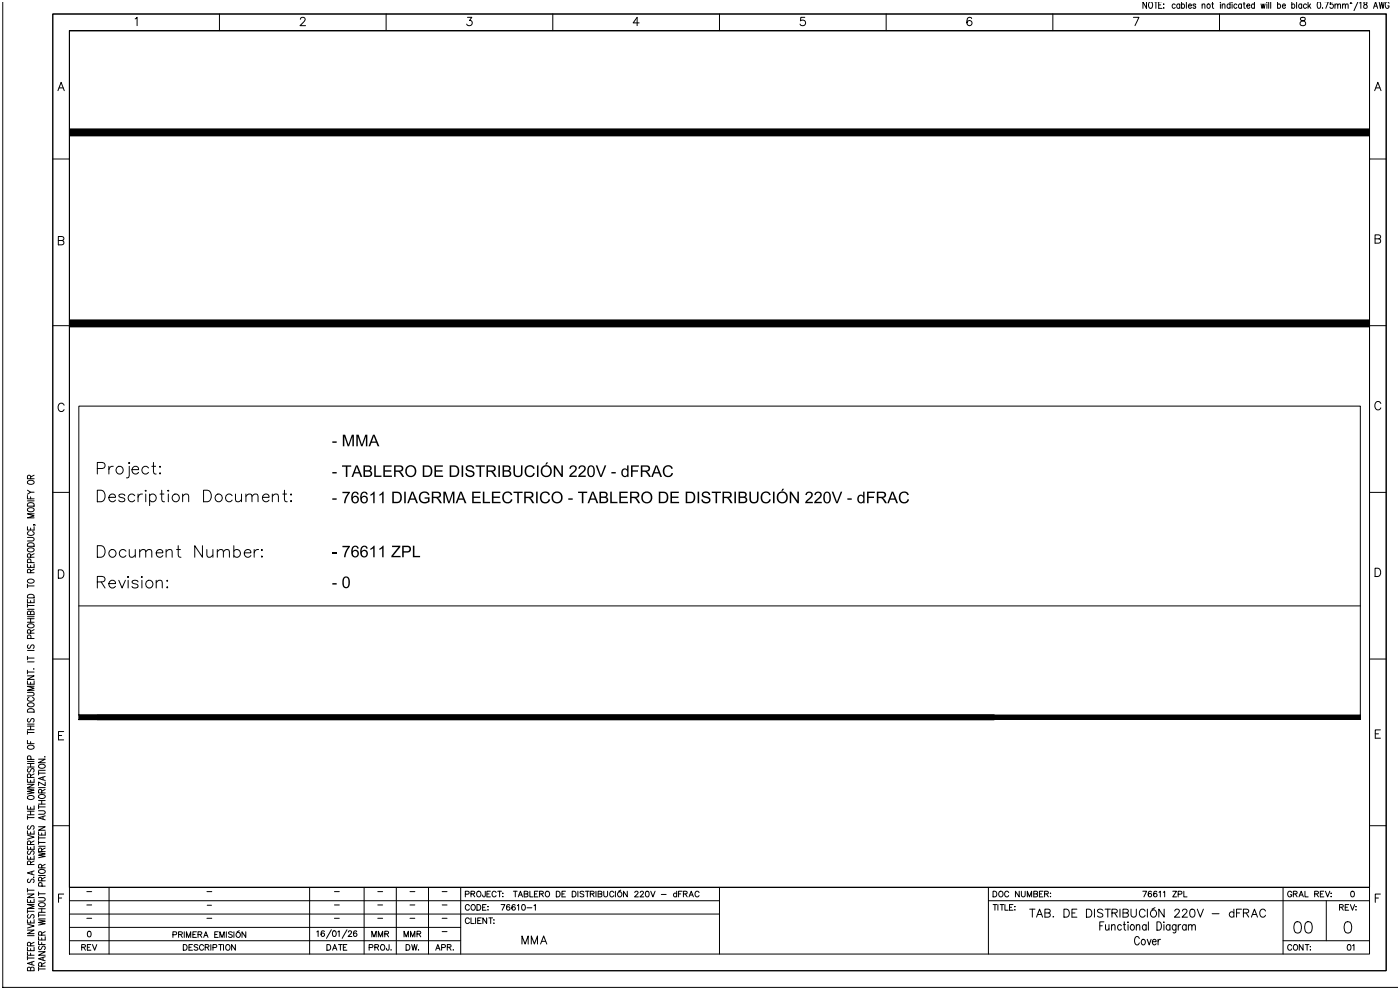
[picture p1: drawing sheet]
<svg xmlns="http://www.w3.org/2000/svg" width="420mm" height="297mm" viewBox="0 0 420 297" stroke-linecap="round" stroke-linejoin="round" font-family="sans-serif">
<!-- layer: Linea 01 -->
<path d="M23.6 181.7h384.4" fill="none" stroke="#050505" stroke-width=".3"/>
<!-- layer: 0 -->
<g fill="none" stroke="#000" stroke-width=".3">
<path d="M15.8 4.2h400v287h-400zM20.8 9.2h390v277h-390zM40.5 5.7l.6-.5v2.5M65.8 4.2v5M90.1 5.8l.5-.6 .8 .2a.78 .78 0 0 1-.2 1.1l-1.2 1.2h1.6M115.8 4.2v5M140.2 5.2h1.3l-.7 1a.83 .83 0 0 1 .6 1.3 .83 .83 0 0 1-1.4-.3M165.8 4.2v5M191.7 6.9h-1.8l1.2-1.7v2.5M215.8 4.2v5M241.4 5.2h-1.2l-.1 1.1a.88 .88 0 0 1 1.3-.1 .88 .88 0 0 1-.2 1.4 .88 .88 0 0 1-1.2-.4M265.8 4.2v5"/>
<path d="M291.4 5.6a.74 .74 0 0 0-1-.3 1.43 1.43 0 0 0 .4 2.4 .78 .78 0 0 0 .8-.8 .78 .78 0 0 0-.8-.8 .78 .78 0 0 0-.8 .8M315.8 4.2v5M339.9 5.2h1.7l-1.2 2.5M365.8 4.2v5M390.2 5.3a.51 .51 0 0 0 .2 .9 .9 .9 0 0 1 1 .3 .9 .9 0 0 1 0 1.1l-.9 .1a.72 .72 0 0 1-.6-.8 .72 .72 0 0 1 .7-.6l.5-.1a.51 .51 0 0 0 .3-.9zM17.4 27.2l.9-2.5 1 2.5M17.7 26.4h1.2M20.9 38.7h389.9v2.1h-389.9zM412.3 27.2l1-2.5 .9 2.5M412.7 26.4h1.2M15.8 47.7h5M410.8 47.7h5"/>
<path d="M17.5 72.1h1.1a.66 .66 0 0 1 .6 .7 .66 .66 0 0 1-.6 .6h-1.1v-2.5h1.1l.4 .3v.7l-.4 .2M412.4 71.6h1.1a.66 .66 0 0 1 .6 .7 .66 .66 0 0 1-.6 .6h-1.1v-2.5h1.1l.5 .3v.7l-.5 .2M15.8 97.7h5M20.9 96h389.9v2h-389.9zM410.8 97.7h5M19.2 121.5a.92 .92 0 0 0-1-.6 .92 .92 0 0 0-.8 1v.6a.92 .92 0 0 0 .8 .9 .92 .92 0 0 0 1-.6M23.6 121.8h384.4v92.7h-384.4zM32.7 139.9v2.3M34 139.9a1.12 1.12 0 0 0-1.3 1M38.6 138.9l.2-.2 .1 .2-.1 .1zM38.8 139.9v2.8l-.2 .5-.7 .1M45.5 139.9h1.2"/>
<path d="M46 138.7v2.8l.2 .5 .7 .2M414.2 121a.92 .92 0 0 0-1.1-.6 .92 .92 0 0 0-.7 1v.6a.92 .92 0 0 0 .7 .9 .92 .92 0 0 0 1.1-.6M15.8 147.7h5M29.2 140.5h1.5a.91 .91 0 0 0 .8-.9 .91 .91 0 0 0-.8-.9h-1.5v3.5M29.2 147h1.1a1.85 1.85 0 0 1 1.2 1.8 1.85 1.85 0 0 1-1.2 1.7h-1.1zM32.7 149.2h1.9a1.07 1.07 0 0 0-1.5-.9 1.07 1.07 0 0 0-.3 1.7 1.05 1.05 0 0 0 1.8 0M37.4 148.7a1.05 1.05 0 0 0-1.8 0 1.9 1.9 0 0 0 1.7 .8l.1 .5a1.05 1.05 0 0 1-1.8 0M39.6 140.9h2a1.07 1.07 0 0 0-1.5-.9 1.07 1.07 0 0 0-.3 1.7 1.05 1.05 0 0 0 1.8 0M40.4 148.7a1.11 1.11 0 0 0-1.6-.2 1.11 1.11 0 0 0 0 1.7 1.11 1.11 0 0 0 1.6-.2M41.4 148.2v2.3M42.7 148.2a1.12 1.12 0 0 0-1.3 1M43.6 147.2l.1-.2 .2 .2-.2 .2z"/>
<path d="M43.7 148.2v2.3M44.5 140.4a1.11 1.11 0 0 0-1.6-.2 1.11 1.11 0 0 0 0 1.6 1.11 1.11 0 0 0 1.6-.1M44.9 148.7a1.11 1.11 0 0 1 1.6-.2 1.11 1.11 0 0 1 0 1.7 1.11 1.11 0 0 1-1.6-.2M44.9 148.2v3.4M47.8 140l.2-.1 .2 .1-.2 .2zM48 141.8l.2 .2-.2 .2-.2-.2zM48 148.2h1.2M48.5 147v2.8l.2 .5 .6 .2M50.3 147.2l.2-.2 .1 .2-.1 .2zM50.5 148.2v2.3M54.8 148.8l.8-.6 .8 .1 .2 2.2M54.8 148.2v2.3"/>
<path d="M61.1 147h1.1a1.85 1.85 0 0 1 1.2 1.8 1.85 1.85 0 0 1-1.2 1.7h-1.1zM69.6 148.7a1.11 1.11 0 0 0-1.6-.2 1.11 1.11 0 0 0 0 1.7 1.11 1.11 0 0 0 1.6-.2M70.6 148.2l.2 2.1 .8 .2 .8-.7M72.4 148.2v2.3M73.8 148.8l.8-.6 .8 .1 .2 2.2M73.8 148.2v2.3M75.6 148.8l.8-.6 .8 .1 .2 2.2M78.7 149.2h2a1.07 1.07 0 0 0-1.5-.9 1.07 1.07 0 0 0-.3 1.7 1.05 1.05 0 0 0 1.8 0M81.7 148.8l.8-.6 .8 .1 .2 2.2M81.7 148.2v2.3M84.8 148.2h1.2M85.3 147v2.8l.2 .5 .6 .2"/>
<path d="M87.1 150.3l.2-.1 .2 .1-.2 .2zM87.3 148.2l.2 .1-.2 .2-.2-.2zM410.8 147.7h5M17.5 170.9h.8a1.33 1.33 0 0 1 .9 1.3 1.33 1.33 0 0 1-.9 1.2h-.8zM29.2 163.7h1.1a1.85 1.85 0 0 1 1.2 1.7 1.85 1.85 0 0 1-1.2 1.7h-1.1zM29.2 174.5l2-.1a.8 .8 0 0 0 0-1.3l-2-.2v3.5M30.3 174.5l1.2 1.9M32.7 175h1.9a1.07 1.07 0 0 0-1.5-.9 1.07 1.07 0 0 0-.3 1.8 1.05 1.05 0 0 0 1.8 0M35.6 174l1 2.4 1-2.4M37.8 165.3a1.11 1.11 0 0 0-1.7-.1 1.11 1.11 0 0 0 0 1.6 1.11 1.11 0 0 0 1.7-.2M38.4 172.9l.2 .2-.2 .1-.1-.1zM38.4 174v2.4"/>
<path d="M38.8 164.8l.1 2.2 .9 .1 .8-.6M40.6 164.8v2.3M41.4 174.5a1.05 1.05 0 0 0-1.8 0 1.9 1.9 0 0 0 1.6 .9l.2 .5a1.05 1.05 0 0 1-1.8 0M41.9 165.5l.8-.7 .9 .2 .1 2.1M41.9 164.8v2.3M42.4 173.1l.2-.2 .1 .2-.1 .1zM42.6 174v2.4M43.7 165.5l.8-.7 .9 .2 .1 2.1M46.9 165.8h1.9a1.07 1.07 0 0 0-1.5-.9 1.07 1.07 0 0 0-.3 1.7 1.05 1.05 0 0 0 1.8 0M46.9 174.7l.8-.7 .8 .2 .2 2.2M46.9 174v2.4M49.8 165.5l.8-.7 .9 .2 .1 2.1"/>
<path d="M49.8 164.8v2.3M50 174.2l.2-.2 .1 .2-.1 .2zM50 176.2l.2-.2 .1 .2-.1 .2zM53 164.8h1.1M53.5 163.7v2.8l.1 .5 .7 .1M60.7 163.7v3.4l-2.3-3.4v3.4M62 164.8l.2 2.2 .8 .1 .9-.6M63.9 164.8v2.3M65.2 165.5l.8-.7 .8 .2 .2 2.1M65.2 164.8v2.3M67 165.5l.8-.7 .8 .2 .2 2.1M70.1 165.3a1.11 1.11 0 0 1 1.7-.1 1.11 1.11 0 0 1 0 1.6 1.11 1.11 0 0 1-1.7-.2"/>
<path d="M70.1 163.7v3.4M73.3 165.8h1.9a1.07 1.07 0 0 0-1.5-.9 1.07 1.07 0 0 0-.3 1.7 1.05 1.05 0 0 0 1.8 0M76.2 164.8v2.3M77.6 164.8a1.12 1.12 0 0 0-1.4 1M78.4 167l.2-.2 .1 .2-.1 .1zM78.6 164.8l.1 .2-.1 .2-.2-.2zM412.4 170.4h.9a1.33 1.33 0 0 1 .8 1.3 1.33 1.33 0 0 1-.8 1.2h-.9zM15.8 197.7h5M410.8 197.7h5M19.1 219.4h-1.5v2.5h1.5M23.6 214.5h274.6v1.4h-274.6zM29.2 214.5h269v1.4h-269z"/>
<path d="M414 218.9h-1.5v2.5h1.5M17.6 220.6h.9M412.5 220.1h.9M15.8 247.7h5M410.8 247.7h5M17.6 269.3h.9M19.1 268.2h-1.5v2.5M20.8 278.2h117.4M20.8 274.2h195M20.8 270.2h195M20.8 266.2h390M32.7 266.2v20"/>
<path d="M92.9 266.2v20M109.2 266.2v20M118.9 266.2v20M128.5 266.2v20M138.2 266.2v20M215.8 266.2v20M296.5 270.2h114.3M296.5 266.2v20M329.9 277.7h.7M331.1 276.5h-1.2v2.5M331.6 277.3l.1 1.6 .5 .1 .4-.5M332.6 277.3v1.7"/>
<path d="M333.4 277.8l.5-.5 .4 .1 .1 1.6M333.4 277.3v1.7M336.3 277.7a.55 .55 0 0 0-.5-.4 .55 .55 0 0 0-.5 .4l-.1 .6a.68 .68 0 0 0 .8 .7l.3-.4M336.9 277.3h.7M337.2 276.5v2l.1 .4 .4 .1M338.3 276.5v.2zM338.3 277.3v1.7M339.3 277.4a.53 .53 0 0 1 .8 .3l.1 .6a.68 .68 0 0 1-.7 .7l-.5-.7zM340.8 277.8l.5-.5 .5 .1 .1 1.6M340.8 277.3v1.7M343.8 277.7a.55 .55 0 0 0-.6-.4 .55 .55 0 0 0-.5 .4l-.1 .6a.68 .68 0 0 0 .8 .7l.4-.4M343.8 277.3v1.7"/>
<path d="M344.4 276.5v2.5M347 276.5a1.34 1.34 0 0 1 1.4 .8 1.34 1.34 0 0 1-.4 1.6l-1 .1zM349.1 276.5v.2zM349.1 277.3v1.7M350.9 277.7a.55 .55 0 0 0-.5-.4 .55 .55 0 0 0-.5 .4l-.1 .6a.68 .68 0 0 0 .7 .7l.4-.4M350.9 277.3v1.7M352.7 277.3l-.1 2.3-.3 .2-.4-.1M352.7 277.7a.55 .55 0 0 0-.5-.4 .55 .55 0 0 0-.5 .4l-.1 .6a.68 .68 0 0 0 .7 .7l.4-.4M353.4 277.3v1.7M354.1 277.3a.68 .68 0 0 0-.7 .7M355.8 277.7a.55 .55 0 0 0-.6-.4 .55 .55 0 0 0-.5 .4l-.1 .6a.68 .68 0 0 0 .8 .7l.4-.4M355.8 277.3v1.7"/>
<path d="M356.4 277.8l.5-.5 .5 .1 .1 1.6M356.4 277.3v1.7M357.5 277.8l.5-.5 .4 .1 .1 1.6M384.8 266.2v20M397.8 270.2v12M412.5 269.3h.9M414 268.2h-1.5v2.5M20.8 282.2h117.4M341.7 281.5a.74 .74 0 0 0-.9-.6 .74 .74 0 0 0-.5 1v.6a.74 .74 0 0 0 .5 .9 .74 .74 0 0 0 .9-.6M342.6 281.9a.53 .53 0 0 1 .8 .2l.1 .6a.68 .68 0 0 1-.7 .7l-.5-.7zM344.1 281.7l.6 1.7 .5-1.7M345.6 282.5h1.2l-.2-.6a.53 .53 0 0 0-.9 .2l-.1 .6a.68 .68 0 0 0 .8 .7l.4-.4"/>
<path d="M347.3 281.7v1.7M348.1 281.7a.68 .68 0 0 0-.8 .8M384.8 282.2h26"/>
<circle cx="35.9" cy="141" r="1.15"/>
<circle cx="52.7" cy="149.3" r="1.15"/>
<circle cx="65.6" cy="149.3" r="1.15"/>
<circle cx="33.7" cy="165.9" r="1.15"/>
<circle cx="44.8" cy="175.2" r="1.15"/>
</g>
<g fill="#000">
<path d="M20.9 38.7h389.9v2h-389.9zM20.9 96h389.9v2h-389.9zM99.7 165.7h1.3v.4h-1.3zM23.6 214.5h384.4v1.3h-384.4z"/>
<path d="M99.7 132.4h1.3v.4h-1.3zM102.8 130.4h.7l1 3 1-3h.6v3.5h-.4v-2.9l-1 2.9h-.4l-1-3v3h-.5zM106.9 130.4h.7l.9 3 1.1-3h.6v3.5h-.5v-2.9l-1 2.9h-.4l-1-3v3h-.4zM111.9 130.4h.5l1.4 3.5h-.5l-.4-1.1h-1.5l-.4 1.1h-.5zM112.1 130.7l-.6 1.7h1.2z"/>
<path d="M99.7 141.6h1.3v.4h-1.3zM102.6 139.6h2.7v.4h-1.1v3h-.5v-3h-1.1zM106.8 139.6h.5l1.4 3.4h-.6l-.4-1h-1.4l-.4 1h-.5zM107 139.9l-.6 1.7h1.2zM109 139.6h1.3a.88 .88 0 0 1 1.1 .5 .88 .88 0 0 1-.4 1.1 .98 .98 0 0 1 .6 1.2 .98 .98 0 0 1-1.3 .6h-1.3zM109.5 140v1h.7a.58 .58 0 0 0 .8-.5 .58 .58 0 0 0-.8-.5zM109.5 141.4v1.2h.8a.64 .64 0 0 0 .9-.6 .64 .64 0 0 0-.9-.6zM112.3 139.6h.4v3h1.7v.4h-2.1zM115 139.6h2.5v.4h-2.1v1.1h1.9v.4h-1.9v1.1h2.2v.4h-2.6zM118.2 139.6h1.5a.97 .97 0 0 1 1.3 .8 .97 .97 0 0 1-1 1.1l1.3 1.5h-.6l-.9-1.2-.5-.3h-.6v1.5h-.5zM118.7 140v1.1l1.5-.1a.58 .58 0 0 0 .2-.7 .58 .58 0 0 0-.6-.3zM122.2 139.8a1.75 1.75 0 0 1 2.5 .5 1.75 1.75 0 0 1-.6 2.5 1.75 1.75 0 0 1-2.4-.8l-.1-.6a1.66 1.66 0 0 1 .6-1.6zM122.2 140.4a1.38 1.38 0 0 0 0 1.8 1.38 1.38 0 0 0 1.7 .3 1.4 1.4 0 0 0 .4-1.8 1.4 1.4 0 0 0-1.7-.6zM126.8 139.6h1.2a1.74 1.74 0 0 1 1.7 1.7 1.74 1.74 0 0 1-1.6 1.7h-1.3zM127.3 140v2.6h.7a1.33 1.33 0 0 0 1.3-1.3 1.33 1.33 0 0 0-1.3-1.3zM130.3 139.6h2.5v.4h-2v1.1h1.9v.4h-1.9v1.1h2.1v.4h-2.6zM134.9 139.6h1.2a1.74 1.74 0 0 1 1.7 1.7 1.74 1.74 0 0 1-1.7 1.7h-1.2zM135.3 140v2.6h.8a1.33 1.33 0 0 0 1.2-1.3 1.33 1.33 0 0 0-1.2-1.3zM138.5 139.6h.4v3.4h-.4zM139.9 139.9a1.35 1.35 0 0 1 2.3 .7h-.4a.79 .79 0 0 0-.9-.7 .79 .79 0 0 0-.7 .8l.8 .3a1.11 1.11 0 0 1 1.3 1.2 1.11 1.11 0 0 1-1.5 .9 1.18 1.18 0 0 1-1.2-1.2h.4a.92 .92 0 0 0 .9 .8 .92 .92 0 0 0 .9-.8l-.9-.5a.99 .99 0 0 1-1-.4 .99 .99 0 0 1 0-1.1zM142.7 139.6h2.7v.4h-1.1v3h-.5v-3h-1.1zM145.9 139.6h1.6a.97 .97 0 0 1 1.2 .8 .97 .97 0 0 1-1 1.1l1.3 1.5h-.6l-.9-1.2-.5-.3h-.6v1.5h-.5zM146.4 140v1.1l1.5-.1a.58 .58 0 0 0 .3-.7 .58 .58 0 0 0-.7-.3zM149.5 139.6h.4v3.4h-.4zM150.7 139.6h1.3a.88 .88 0 0 1 1.1 .5 .88 .88 0 0 1-.4 1.1 .98 .98 0 0 1 .6 1.2 .98 .98 0 0 1-1.2 .6h-1.4zM151.2 140v1h.7a.58 .58 0 0 0 .8-.5 .58 .58 0 0 0-.8-.5zM151.2 141.4v1.2h.9a.64 .64 0 0 0 .8-.6 .64 .64 0 0 0-.9-.6zM154 139.6h.4v2a.93 .93 0 0 0 1 1.1 .93 .93 0 0 0 .9-1.1v-2h.4v2a1.37 1.37 0 0 1-1.3 1.5 1.37 1.37 0 0 1-1.4-1.5zM158 139.8a1.51 1.51 0 0 1 2.4 .7l-.5 .1a1.13 1.13 0 0 0-1.5-.6 1.13 1.13 0 0 0-.6 1.5 1.08 1.08 0 0 0 .9 1.2 1.08 1.08 0 0 0 1.3-.9l.4 .1a1.6 1.6 0 0 1-2 1.2 1.6 1.6 0 0 1-1.1-2.1zM161.1 139.6h.4v3.4h-.4zM162.9 139.8a1.75 1.75 0 0 1 2.4 .5 1.75 1.75 0 0 1-.6 2.5 1.75 1.75 0 0 1-2.4-.8l-.1-.6a1.66 1.66 0 0 1 .7-1.6zM162.8 140.4a1.38 1.38 0 0 0 0 1.8 1.38 1.38 0 0 0 1.7 .3 1.4 1.4 0 0 0 .5-1.8 1.4 1.4 0 0 0-1.8-.6zM163.9 138.7h.5l-.5 .7h-.3zM166.1 139.6h.5l1.8 2.7v-2.7h.4v3.4h-.5l-1.8-2.7v2.7h-.4zM171 140a1.16 1.16 0 0 1 1.9 0 1.16 1.16 0 0 1-.7 1.8l-.9 .8h1.7v.4h-2.3l.4-.8a2.51 2.51 0 0 0 1.5-1.8 .68 .68 0 0 0-.8-.5 .68 .68 0 0 0-.6 .7h-.4zM173.7 140a1.16 1.16 0 0 1 1.8 0 1.16 1.16 0 0 1-.6 1.8l-.9 .8h1.7v.4h-2.3l.4-.8a2.51 2.51 0 0 0 1.5-1.8 .68 .68 0 0 0-.8-.5 .68 .68 0 0 0-.6 .7h-.4zM176.5 139.9a1.16 1.16 0 0 1 1.4-.1 1.16 1.16 0 0 1 .5 1.3 1.48 1.48 0 0 1-1.4 2 2.31 2.31 0 0 1-.7-2.9zM176.9 140a2.41 2.41 0 0 0 .2 2.8h.3a2.11 2.11 0 0 0 0-2.9zM178.7 139.6h.5l1 3.1 1.2-3.1h.4l-1.3 3.4h-.5zM183.4 141.6h1.3v.4h-1.3zM186.7 140.7l.8-.2 .6 .3v-1.2h.4v3.4h-.4v-.3a1.14 1.14 0 0 1-1.5 .1 1.14 1.14 0 0 1-.2-1.5zM187.1 140.9a1.05 1.05 0 0 0-.3 1.1 1.05 1.05 0 0 0 .8 .8 1.02 1.02 0 0 0 .6-1.1 1.02 1.02 0 0 0-.9-.9zM189.3 139.6h2.3v.4h-1.9v1.1h1.7v.4h-1.7v1.5h-.4zM192.2 139.6h1.5a.97 .97 0 0 1 1.3 .8 .97 .97 0 0 1-1 1.1l1.3 1.5h-.6l-.9-1.2-.5-.3h-.6v1.5h-.5zM192.7 140v1.1l1.5-.1a.58 .58 0 0 0 .3-.7 .58 .58 0 0 0-.7-.3zM196.7 139.6h.4l1.5 3.4h-.6l-.4-1h-1.4l-.4 1h-.5zM196.9 139.9l-.6 1.7h1.2zM199.4 139.8a1.51 1.51 0 0 1 2.4 .7l-.4 .1a1.13 1.13 0 0 0-1.5-.6 1.13 1.13 0 0 0-.6 1.5 1.08 1.08 0 0 0 .9 1.2 1.08 1.08 0 0 0 1.2-.9l.5 .1a1.6 1.6 0 0 1-2 1.2 1.6 1.6 0 0 1-1.1-2.1z"/>
<path d="M99.7 149.5h1.3v.4h-1.3zM102.7 147.5h2.2v.3a5.3 5.3 0 0 0-1.3 3.1h-.4a5 5 0 0 1 1.2-3h-1.7zM105.9 147.6a1.02 1.02 0 0 1 1-.1 1.02 1.02 0 0 1 .7 .8h-.4a.66 .66 0 0 0-.8-.5 .66 .66 0 0 0-.6 .7v.6a1.13 1.13 0 0 1 1.5 0 1.13 1.13 0 0 1 .1 1.6 1.13 1.13 0 0 1-1.5 .1 2.64 2.64 0 0 1 0-3.2zM105.8 149.9a.75 .75 0 0 0 1.5 0 .75 .75 0 0 0-1.5 0zM108.6 147.6a1.02 1.02 0 0 1 1-.1 1.02 1.02 0 0 1 .7 .8h-.5a.66 .66 0 0 0-.7-.5 .66 .66 0 0 0-.6 .7v.6a1.13 1.13 0 0 1 1.5 0 1.13 1.13 0 0 1 .1 1.6 1.13 1.13 0 0 1-1.6 .1 2.64 2.64 0 0 1 .1-3.2zM108.5 149.9a.75 .75 0 0 0 1.5 0 .75 .75 0 0 0-1.5 0zM111.1 148.3l1-.8h.3v3.4h-.5v-2.7l-.8 .5zM113.8 148.3l1-.8h.3v3.4h-.5v-2.7l-.8 .5zM117.7 147.5h1.2a1.74 1.74 0 0 1 1.6 1.7 1.74 1.74 0 0 1-1.6 1.7h-1.2zM118.1 147.9v2.6h.8a1.33 1.33 0 0 0 1.2-1.3 1.33 1.33 0 0 0-1.2-1.3zM121.2 147.5h.5v3.4h-.5zM123.5 147.5h.5l1.4 3.4h-.6l-.4-1h-1.4l-.4 1h-.5zM123.7 147.8l-.6 1.7h1.2zM126.2 147.7a1.58 1.58 0 0 1 2.6 .7l-.4 .1a1.27 1.27 0 0 0-1.8-.5 1.27 1.27 0 0 0-.4 1.8 1.39 1.39 0 0 0 2.2 .4v-.6h-1v-.4h1.4v1.2a1.88 1.88 0 0 1-2.7 .1 1.88 1.88 0 0 1 .1-2.8zM129.5 147.5h1.5a.97 .97 0 0 1 1.3 .8 .97 .97 0 0 1-1 1.1l1.3 1.5h-.6l-.9-1.3-.5-.2h-.6v1.5h-.5zM130 147.8v1.2l1.5-.1a.58 .58 0 0 0 .3-.7 .58 .58 0 0 0-.7-.4zM133 147.5h.7l1 2.9 1-2.9h.6v3.4h-.4v-2.9l-1.1 2.9h-.4l-1-2.9v2.9h-.4zM138 147.5h.5l1.4 3.4h-.5l-.4-1h-1.5l-.4 1h-.4zM138.2 147.8l-.5 1.7h1.1zM141.6 147.5h2.5v.4h-2v1h1.9v.4h-1.9v1.2h2.1v.4h-2.6zM144.8 147.5h.5v3h1.7v.4h-2.2zM147.5 147.5h2.6v.4h-2.1v1h1.9v.4h-1.9v1.2h2.1v.4h-2.6zM151.2 147.7a1.51 1.51 0 0 1 2.4 .7l-.4 .1a1.13 1.13 0 0 0-1.5-.6 1.13 1.13 0 0 0-.6 1.5 1.08 1.08 0 0 0 .9 1.2 1.08 1.08 0 0 0 1.2-.9l.5 .1a1.6 1.6 0 0 1-2 1.1 1.6 1.6 0 0 1-1.1-2zM154 147.5h2.8v.4h-1.2v3h-.5v-3h-1.1zM157.2 147.5h1.6a.97 .97 0 0 1 1.2 .8 .97 .97 0 0 1-1 1.1l1.3 1.5h-.6l-.8-1.3-.6-.2h-.6v1.5h-.5zM157.7 147.8v1.2l1.6-.1a.58 .58 0 0 0 .2-.7 .58 .58 0 0 0-.7-.4zM160.8 147.5h.5v3.4h-.5zM162.5 147.7a1.51 1.51 0 0 1 2.4 .7l-.4 .1a1.13 1.13 0 0 0-1.5-.6 1.13 1.13 0 0 0-.6 1.5 1.08 1.08 0 0 0 .9 1.2 1.08 1.08 0 0 0 1.2-.9l.5 .1a1.6 1.6 0 0 1-2 1.1 1.6 1.6 0 0 1-1.1-2zM166.1 147.6a1.75 1.75 0 0 1 2.5 .6 1.75 1.75 0 0 1-.7 2.4 1.75 1.75 0 0 1-2.4-.7l-.1-.7a1.66 1.66 0 0 1 .7-1.6zM166.1 148.3a1.38 1.38 0 0 0 0 1.8 1.38 1.38 0 0 0 1.7 .3 1.4 1.4 0 0 0 .4-1.8 1.4 1.4 0 0 0-1.8-.6zM170.5 149.5h1.3v.4h-1.3zM173.4 147.5h2.7v.4h-1.1v3h-.5v-3h-1.1zM177.5 147.5h.5l1.5 3.4h-.6l-.4-1h-1.4l-.4 1h-.5zM177.8 147.8l-.6 1.7h1.2zM179.8 147.5h1.3a.88 .88 0 0 1 1.1 .5 .88 .88 0 0 1-.4 1.1 .98 .98 0 0 1 .5 1.2 .98 .98 0 0 1-1.2 .6h-1.3zM180.3 147.9v1h.7a.58 .58 0 0 0 .8-.5 .58 .58 0 0 0-.8-.5zM180.3 149.3v1.2h.8a.64 .64 0 0 0 .9-.6 .64 .64 0 0 0-.9-.6zM183 147.5h.5v3h1.7v.4h-2.2zM185.8 147.5h2.5v.4h-2.1v1h1.9v.4h-1.9v1.2h2.1v.4h-2.5zM189 147.5h1.5a.97 .97 0 0 1 1.3 .8 .97 .97 0 0 1-1 1.1l1.2 1.5h-.5l-.9-1.3-.5-.2h-.7v1.5h-.4zM189.4 147.8v1.2l1.6-.1a.58 .58 0 0 0 .2-.7 .58 .58 0 0 0-.7-.4zM193 147.6a1.75 1.75 0 0 1 2.5 .6 1.75 1.75 0 0 1-.6 2.4 1.75 1.75 0 0 1-2.5-.7l-.1-.7a1.66 1.66 0 0 1 .7-1.6zM193 148.3a1.38 1.38 0 0 0 0 1.8 1.38 1.38 0 0 0 1.7 .3 1.4 1.4 0 0 0 .4-1.8 1.4 1.4 0 0 0-1.8-.6zM197.6 147.5h1.2a1.74 1.74 0 0 1 1.7 1.7 1.74 1.74 0 0 1-1.7 1.7h-1.2zM198 147.9v2.6h.8a1.33 1.33 0 0 0 1.2-1.3 1.33 1.33 0 0 0-1.2-1.3zM201.1 147.5h2.5v.4h-2v1h1.9v.4h-1.9v1.2h2.1v.4h-2.6zM205.7 147.5h1.2a1.74 1.74 0 0 1 1.6 1.7 1.74 1.74 0 0 1-1.6 1.7h-1.2zM206.1 147.9v2.6h.8a1.33 1.33 0 0 0 1.2-1.3 1.33 1.33 0 0 0-1.2-1.3zM209.2 147.5h.5v3.4h-.5zM210.7 147.8a1.35 1.35 0 0 1 2.3 .6l-.4 .1a.79 .79 0 0 0-.9-.7 .79 .79 0 0 0-.7 .8l.8 .3a1.11 1.11 0 0 1 1.3 1.1 1.11 1.11 0 0 1-1.5 1 1.18 1.18 0 0 1-1.2-1.2h.4a.92 .92 0 0 0 .9 .8 .92 .92 0 0 0 .9-.8l-1-.5a.99 .99 0 0 1-1-.4 .99 .99 0 0 1 .1-1.1zM213.5 147.5h2.7v.4h-1.1v3h-.5v-3h-1.1zM216.7 147.5h1.5a.97 .97 0 0 1 1.3 .8 .97 .97 0 0 1-1 1.1l1.3 1.5h-.6l-.9-1.3-.5-.2h-.6v1.5h-.5zM217.2 147.8v1.2l1.5-.1a.58 .58 0 0 0 .3-.7 .58 .58 0 0 0-.7-.4zM220.3 147.5h.4v3.4h-.4zM221.5 147.5h1.3a.88 .88 0 0 1 1.1 .5 .88 .88 0 0 1-.4 1.1 .98 .98 0 0 1 .6 1.2 .98 .98 0 0 1-1.3 .6h-1.3zM222 147.9v1h.7a.58 .58 0 0 0 .8-.5 .58 .58 0 0 0-.8-.5zM222 149.3v1.2h.8a.64 .64 0 0 0 .9-.6 .64 .64 0 0 0-.9-.6zM224.8 147.5h.4v2a.93 .93 0 0 0 .9 1.1 .93 .93 0 0 0 .9-1.1v-2h.5v2a1.37 1.37 0 0 1-1.4 1.5 1.37 1.37 0 0 1-1.3-1.5zM228.7 147.7a1.51 1.51 0 0 1 2.4 .7l-.4 .1a1.13 1.13 0 0 0-1.5-.6 1.13 1.13 0 0 0-.6 1.5 1.08 1.08 0 0 0 .9 1.2 1.08 1.08 0 0 0 1.2-.9l.5 .1a1.6 1.6 0 0 1-2 1.1 1.6 1.6 0 0 1-1.1-2zM231.8 147.5h.5v3.4h-.5zM233.7 147.6a1.75 1.75 0 0 1 2.4 .6 1.75 1.75 0 0 1-.6 2.4 1.75 1.75 0 0 1-2.4-.7l-.1-.7a1.66 1.66 0 0 1 .7-1.6zM233.6 148.3a1.38 1.38 0 0 0 0 1.8 1.38 1.38 0 0 0 1.7 .3 1.4 1.4 0 0 0 .4-1.8 1.4 1.4 0 0 0-1.7-.6zM234.7 146.6h.5l-.5 .7h-.4zM236.9 147.5h.4l1.9 2.7v-2.7h.4v3.4h-.5l-1.8-2.7v2.7h-.4zM241.8 147.8a1.16 1.16 0 0 1 1.8 .1 1.16 1.16 0 0 1-.6 1.8l-.9 .8h1.7v.4h-2.3l.4-.8a2.51 2.51 0 0 0 1.4-1.8 .68 .68 0 0 0-.7-.5 .68 .68 0 0 0-.6 .7h-.4zM244.5 147.8a1.16 1.16 0 0 1 1.8 .1 1.16 1.16 0 0 1-.6 1.8l-.9 .8h1.7v.4h-2.3l.4-.8a2.51 2.51 0 0 0 1.4-1.8 .68 .68 0 0 0-.7-.5 .68 .68 0 0 0-.6 .7h-.4zM247.3 147.8a1.16 1.16 0 0 1 1.4-.2 1.16 1.16 0 0 1 .5 1.4 1.48 1.48 0 0 1-1.4 2 2.31 2.31 0 0 1-.7-3zM247.7 147.9a2.41 2.41 0 0 0 .2 2.7h.3a2.11 2.11 0 0 0 0-2.8zM249.4 147.5h.5l1.1 3.1 1.2-3.1h.4l-1.3 3.4h-.5zM254.2 149.5h1.3v.4h-1.3zM257.5 148.6l.8-.2 .6 .3v-1.2h.4v3.4h-.4v-.3a1.14 1.14 0 0 1-1.5 0 1.14 1.14 0 0 1-.2-1.5zM257.9 148.8a1.05 1.05 0 0 0-.3 1.1 1.05 1.05 0 0 0 .8 .7 1.02 1.02 0 0 0 .5-1 1.02 1.02 0 0 0-.8-.9zM260.1 147.5h2.3v.4h-1.9v1h1.6v.5h-1.6v1.5h-.4zM263 147.5h1.5a.97 .97 0 0 1 1.3 .8 .97 .97 0 0 1-1 1.1l1.3 1.5h-.6l-.9-1.3-.5-.2h-.6v1.5h-.5zM263.5 147.8v1.2l1.5-.1a.58 .58 0 0 0 .2-.7 .58 .58 0 0 0-.6-.4zM267.4 147.5h.5l1.4 3.4h-.5l-.4-1h-1.4l-.4 1h-.5zM267.7 147.8l-.6 1.7h1.2zM270.2 147.7a1.51 1.51 0 0 1 2.4 .7l-.5 .1a1.13 1.13 0 0 0-1.4-.6 1.13 1.13 0 0 0-.6 1.5 1.08 1.08 0 0 0 .9 1.2 1.08 1.08 0 0 0 1.2-.9l.4 .1a1.6 1.6 0 0 1-2 1.1 1.6 1.6 0 0 1-1-2z"/>
<path d="M99.7 174.9h1.3v.4h-1.3zM103.1 173.2a1.16 1.16 0 0 1 1.4-.1 1.16 1.16 0 0 1 .4 1.3 1.48 1.48 0 0 1-1.3 2 2.31 2.31 0 0 1-.7-2.9zM103.4 173.4a2.41 2.41 0 0 0 .3 2.7h.3a2.11 2.11 0 0 0 0-2.9z"/>
<path d="M102.7 163.7h2.2v.4a5.3 5.3 0 0 0-1.3 3h-.4a5 5 0 0 1 1.2-3h-1.7zM105.9 163.9a1.02 1.02 0 0 1 1-.2 1.02 1.02 0 0 1 .7 .8l-.4 .1a.66 .66 0 0 0-.8-.6 .66 .66 0 0 0-.6 .7v.7a1.13 1.13 0 0 1 1.5-.1 1.13 1.13 0 0 1 .1 1.6 1.13 1.13 0 0 1-1.5 .1 2.64 2.64 0 0 1 0-3.1zM105.8 166.1a.75 .75 0 0 0 1.5 0 .75 .75 0 0 0-1.5 0zM108.6 163.9a1.02 1.02 0 0 1 1-.2 1.02 1.02 0 0 1 .7 .8l-.5 .1a.66 .66 0 0 0-.7-.6 .66 .66 0 0 0-.6 .7v.7a1.13 1.13 0 0 1 1.5-.1 1.13 1.13 0 0 1 .1 1.6 1.13 1.13 0 0 1-1.6 .1 2.64 2.64 0 0 1 .1-3.1zM108.5 166.1a.75 .75 0 0 0 1.5 0 .75 .75 0 0 0-1.5 0zM111.1 164.5l1-.8h.3v3.4h-.5v-2.7l-.8 .5zM113.8 164.5l1-.8h.3v3.4h-.5v-2.7l-.8 .5zM117.6 163.7h2.5v.4l-2.2 2.6h2.2v.4h-2.7v-.4l2.1-2.6h-1.9zM120.6 163.7h1.3a1.07 1.07 0 0 1 1.3 .5 1.07 1.07 0 0 1-.4 1.4l-1.7 .1v1.4h-.5zM121.1 164.1v1.2h.9a.65 .65 0 0 0 .8-.6 .65 .65 0 0 0-.8-.6zM123.8 163.7h.5v3h1.7v.4h-2.2z"/>
</g>
<!-- layer: 05 -->
<path d="M20.8 9.2h390v257h-390z" fill="none" stroke="#050505" stroke-width=".3"/>
<!-- layer: 0 -->
<path d="M20.8 9.2h390v257h-390z" fill="none" stroke="#050505" stroke-width=".3"/>
<!-- layer: Texto Rotulo -->
<g fill="none" stroke="#000" stroke-width=".3">
<path d="M342.8 .8v1.7M342.9 .8l1 1.7v-1.7M344.7 .8a1.12 1.12 0 0 0 .5 1.7 1.34 1.34 0 0 0 .3-1.7M346.7 .8v1.7M347.5 .8v1.7h1M347.5 1.5h.6M349 1.2v.2zM349 2.3v.2zM352.5 1.5l-.2-.2a.6 .6 0 0 0-.7 .5 .6 .6 0 0 0 .7 .6l.2-.2M353.8 1.5l-.1-.2a.6 .6 0 0 0-.8 .5 .6 .6 0 0 0 .8 .6l.1-.2M353.8 1.2v1.3M354.4 1.5l.1-.2a.6 .6 0 0 1 .8 .5 .6 .6 0 0 1-.8 .6l-.1-.2"/>
<path d="M354.4 .8v1.7M355.8 .8v1.7M356.4 1.8h1l-.2-.5a.6 .6 0 0 0-.8 .5 .6 .6 0 0 0 .8 .6l.2-.2M358.6 1.5l-.3-.3-.5 .3 .8 .4v.5l-.5 .1-.3-.3M360.6 1.6l.3-.4 .4 .1 .1 1.2M360.6 1.2v1.3M363.4 1.2h.6M363.7 .8v1.3l.4 .4M366 1.2v1.3M366.6 1.6l.4-.4 .3 .1 .1 1.2M366.6 1.2v1.3M368.9 1.5l-.1-.2a.6 .6 0 0 0-.8 .5 .6 .6 0 0 0 .8 .6l.1-.2"/>
<path d="M368.9 .8v1.7M369.5 1.2v1.3M371 1.5l-.2-.2a.6 .6 0 0 0-.7 .5 .6 .6 0 0 0 .7 .6l.2-.2M372.4 1.5l-.2-.2a.6 .6 0 0 0-.8 .5 .6 .6 0 0 0 .8 .6l.2-.2M372.4 1.2v1.3M372.9 1.2h.5M373.1 .8v1.3l.4 .4M374 1.8h.9l-.2-.5a.6 .6 0 0 0-.7 .5 .6 .6 0 0 0 .7 .6l.2-.2M376.2 1.5l-.1-.2a.6 .6 0 0 0-.8 .5 .6 .6 0 0 0 .8 .6l.1-.2M376.2 .8v1.7M378.2 1.2l.3 1.3 .3-1.3 .3 1.3 .3-1.3M380 1.2v1.3"/>
<path d="M380.5 .8v1.7M381.1 .8v1.7M383.2 1.5l.1-.2a.6 .6 0 0 1 .8 .5 .6 .6 0 0 1-.8 .6l-.1-.2M383.2 .8v1.7M384.6 1.8h.9l-.1-.5a.6 .6 0 0 0-.8 .5 .6 .6 0 0 0 .8 .6l.1-.2M387.4 1.5l.2-.2a.6 .6 0 0 1 .8 .5 .6 .6 0 0 1-.8 .6l-.2-.2M387.4 .8v1.7M388.9 .8v1.7M390.4 1.5l-.1-.2a.6 .6 0 0 0-.8 .5 .6 .6 0 0 0 .8 .6l.1-.2M390.4 1.2v1.3M391.9 1.5l-.2-.2a.6 .6 0 0 0-.8 .5 .6 .6 0 0 0 .8 .6l.2-.2M392.3 .8v1.7"/>
<path d="M392.6 1.8l.6 .7M393.1 1.2l-.8 .9M395.2 .8l-.1 1.3 .4 .4 .6-.4-.1-1.3M396.7 2.3v.1M398.3 .8l-.6 1.7M399 .8l-.1 .6a.59 .59 0 0 1 .9 0 .59 .59 0 0 1-.1 .9 .59 .59 0 0 1-.8-.2M400.4 1.6l.4-.4 .4 .1v1.2M400.4 1.2v1.3M401.2 1.6l.4-.4 .4 .1 .1 1.2M402.7 1.6l.4-.4 .3 .1 .1 1.2M402.7 1.2v1.3M403.5 1.6l.4-.4 .4 .1 .1 1.2"/>
<path d="M405.2 .8l-.2 .2h.5M407.2 .8l-1.1 2.4M408 .8l-.2 .1M408.2 .8v1.7M409.1 .8l.1 .4a.73 .73 0 0 1 .8 .4 .73 .73 0 0 1-.3 .9 .64 .64 0 0 1-.7-.7 .64 .64 0 0 1 .8-.5l.2-.5M412.2 1.8h.8M412.5 .8l-.5 1.7M412.7 .8l.5 1.7M413.7 .8l.3 1.7 .4-1.7M414.5 .8l.3 1.7 .3-1.7M415.7 .8a1.12 1.12 0 0 0 .5 1.7l.4-.5v-.2h-.4M416.5 .8l.1 .2"/>
<path d="M8.2 158v1h2v-1M8.2 148.6v1h2M8.2 147l1 .6-1 .6M8.2 150.2h2M8.3 152.6a1.13 1.13 0 0 1 1.9 .4 1.11 1.11 0 0 1-1.1 .5 1.11 1.11 0 0 1-.9-.8zM8.3 151.1a1.1 1.1 0 0 1 1.2-.3 1.1 1.1 0 0 1 .7 1h-2zM8.3 144.4a1.13 1.13 0 0 1 1.9 .4 1.11 1.11 0 0 1-1.1 .5 1.11 1.11 0 0 1-.9-.8zM8.7 159.4a.59 .59 0 0 0-.5 .8 .59 .59 0 0 0 .8 .4h.5a.59 .59 0 0 0 .7-.4 .59 .59 0 0 0-.4-.8M9.2 143.6l-.1-.9-.3-.2-.5 .2-.1 .9h2M9.2 149v.6M9.2 158.4v.6M9.2 147.6h1"/>
<path d="M10.1 157.4l.5 .1M10.2 154.1h-2l2 .6-2 .6h2M10.2 142.5l-1 .6M8.2 179.8v1h2v-1M8.2 169.2v1h2v-1M8.2 161.2h1.5l.5 .4-.3 .6-1.7 .1M8.2 175.2v1.1M8.2 175.7h2M8.3 178.6a1.1 1.1 0 0 1 1.2-.3 1.1 1.1 0 0 1 .7 1h-2zM8.3 174a1.13 1.13 0 0 1 1.9 .4 1.11 1.11 0 0 1-1.1 .5 1.11 1.11 0 0 1-.9-.8zM8.3 164.6a1.13 1.13 0 0 1 1.9 .5 1.11 1.11 0 0 1-1.1 .5 1.11 1.11 0 0 1-.9-.8zM8.3 163.1a1.1 1.1 0 0 1 1.2-.3 1.1 1.1 0 0 1 .7 1.1h-2z"/>
<path d="M9.2 171.8l-.1-.9-.3-.2-.5 .2-.1 .9h2M9.2 167.1l-.1-.9-.3-.1-.5 .1-.1 .9h2M9.2 169.6v.6M9.3 168.7l-.1-.9-.3-.1-.6 .1-.1 .9h2M10.2 170.7l-1 .5M10.2 166.1l-1 .5M8.2 181.1v1M8.2 196.8v1.1M8.2 198.5h2M8.2 197.4h2M8.2 195.1h2M8.2 186.6h2"/>
<path d="M8.2 185.6h2M8.2 185h2M8.2 182.8h2M8.2 181.6h2M8.3 187.4a1.13 1.13 0 0 1 1.9 .5 1.11 1.11 0 0 1-1.1 .4 1.11 1.11 0 0 1-.9-.7zM8.5 193.4l-.3 .4 .3 .7 .5-.2 .7-.9h.2l.3 .4-.3 .7M9.2 189.9l-.1-.9-.3-.2-.5 .2-.1 .9h2M9.2 183.7l-.2-.3h-.6l-.2 1h2v-.7l-.4-.4-.5 .1-.1 1M9.2 180.2v.6M9.2 185.6v1M9.3 191.5l-.1-.9-.3-.2-.6 .2-.1 .9h2M10.2 188.8l-1 .6"/>
<path d="M8.2 207.7h1.5l.5 .4-.3 .6h-1.7M8.2 204.2v1h2v-1M8.2 202.7h2l-2 1.1h2M8.2 201v1.1M8.2 219.2v1M8.2 219.7h2M8.2 218.9h2M8.2 217.8h2M8.2 217.2h2M8.2 201.6h2M8.3 212.8a1.1 1.1 0 0 1 1.2-.2 1.1 1.1 0 0 1 .7 1h-2zM8.3 211.1a1.13 1.13 0 0 1 1.9 .4 1.11 1.11 0 0 1-1.1 .5 1.11 1.11 0 0 1-.9-.8z"/>
<path d="M8.5 215.5l-.3 .4 .3 .7 .5-.2 .7-.9h.2l.3 .4-.3 .7M8.7 209.2a.59 .59 0 0 0-.5 .7 .59 .59 0 0 0 .8 .4h.5a.59 .59 0 0 0 .7-.4 .59 .59 0 0 0-.4-.7M9.2 204.6v.6M9.2 217.8v1.1M10.1 200.6l-.1 .1M10.2 205.8h-2l2 .6-2 .7h2M8.2 236.6l2 .4-2 .4 2 .4-2 .3M8.2 235.2h2l-2 1.1h2M8.2 233.6v1h2v-1M8.2 222.1v.9h2M8.2 230.1h2M8.2 229h2"/>
<path d="M8.2 228.4h2M8.3 238.9a1.13 1.13 0 0 1 1.9 .5 1.11 1.11 0 0 1-1.1 .4 1.11 1.11 0 0 1-.9-.8zM8.3 223.8a1.13 1.13 0 0 1 1.9 .5 1.11 1.11 0 0 1-1.1 .5 1.11 1.11 0 0 1-.9-.8zM8.5 230.5l-.3 .4 .3 .7 .5-.2 .7-.9h.2l.3 .4-.3 .7M9.2 233.2l-.1-.9-.3-.2-.5 .2-.1 .9h2M9.2 222.4v.6M9.2 229v1.1M9.2 234v.6M9.3 227.8l-.1-.9-.3-.2-.6 .2-.1 .9h2M10.2 232.1l-1 .5M11.6 227.7h2l-2 1.1h2M11.6 231.4v1"/>
<path d="M11.6 236.2h2M11.6 231.9h2M11.6 231h2M11.7 238.6a1.13 1.13 0 0 1 1.9 .4 1.11 1.11 0 0 1-1.1 .5 1.11 1.11 0 0 1-.9-.8zM11.7 229.5a1.13 1.13 0 0 1 1.9 .5 1.11 1.11 0 0 1-1.1 .5 1.11 1.11 0 0 1-.9-.8zM12.5 237.8l-.1-.9-.3-.1-.4 .1-.1 .9h2M12.9 233.1v.8M13.5 226.9l-.1 .1M13.6 234.6v1l-2-1v1M13.6 232.9l-2 .6 2 .6M13.6 236.8l-1.1 .5M8.2 256.7v1h2v-1"/>
<path d="M8.2 253.7v1h2v-1M8.2 250.5l2 .6-2 .6M8.2 249.2v1h2v-1M8.2 241.7v1h2v-1M8.2 244.7v1.1M8.2 245.2h2M8.2 244.4h2M8.2 243.3h2M8.5 255.2l-.3 .4 .3 .7 .5-.2 .7-.9h.2l.3 .4-.3 .7M8.5 247.7l-.3 .3 .3 .7 .5-.1 .7-.9h.2l.3 .3-.3 .7M9.2 259.3l-.1-.9-.3-.2-.5 .2-.1 .9h2M9.2 253.3l-.1-.9-.3-.2-.5 .2-.1 .9h2"/>
<path d="M9.2 242.1v.6M9.2 243.3v1.1M9.2 249.6v.6M9.2 254.1v.6M9.2 257.1v.6M10.2 258.2l-1 .6M10.2 252.2l-1 .6M11.6 255.7l2 .4-2 .4 2 .4-2 .4M11.6 249.5v1h2v-1M11.6 248h2l-2 1h2M11.6 243.2h1.4l.6 .4-.3 .6h-1.7M11.6 241.5v1.1"/>
<path d="M11.6 250.8v1M11.6 252.1v1.1M11.6 253.8h2M11.6 252.7h2M11.6 251.3h2M11.6 242h2M11.6 241.2h2M11.6 240.1h2M12.5 255.4l-.1-.9-.3-.1-.4 .1-.1 .9h2M12.5 240.1v1.1M12.5 249.9v.6M12.9 244.9v.8"/>
<path d="M13.6 244.7l-2 .6 2 .6M13.6 259.2l-1.1 .6M13.6 254.4l-1.1 .5M8.2 279h2l-2 1h2M8.2 277.1l2 .6-2 .7M8.2 275.8v1h2v-1M8.2 269.7v1h2v-1M8.2 268.1h2l-2 1.1h2M8.2 266.5v1M8.2 272.8v1.1M8.2 273.3h2M8.2 267h2"/>
<path d="M8.5 274.3l-.3 .4 .3 .7 .5-.2 .7-.9h.2l.3 .4-.3 .7M8.5 263.7l-.3 .3 .3 .7 .5-.1 .7-.9h.2l.3 .3-.3 .7M9.2 270.1v.6M9.2 276.2v.6M9.6 261.4v.8M10.1 263l-.1 .1M10.2 271.3h-2l2 .6-2 .6h2M10.2 261.2l-2 .6 2 .6M11.6 275.9l2 .4-2 .4 2 .4-2 .3M11.6 269.2h1.4l.6 .5-.3 .5-1.7 .1M11.6 267.5v1.1M11.6 273.9v1.1"/>
<path d="M11.6 275.6h2M11.6 274.5h2M11.6 273.6h2M11.6 272.6h2M11.6 268.1h2M11.6 262.6h2M11.7 271a1.13 1.13 0 0 1 1.9 .5 1.11 1.11 0 0 1-1.1 .5 1.11 1.11 0 0 1-.9-.8zM11.7 261.1a1.13 1.13 0 0 1 1.9 .4 1.11 1.11 0 0 1-1.1 .5 1.11 1.11 0 0 1-.9-.8zM12.5 264.2l-.1-.9-.3-.2-.4 .2-.1 .9h2M12.5 260.3l-.1-.9-.3-.2-.4 .2-.1 .9h2M12.5 272.6v1M12.6 265.8l-.1-.9-.3-.2-.5 .2-.1 .9h2"/>
<path d="M13.6 279.4l-1.1 .6M13.6 263.1l-1.1 .6M26 275.4h1.5M26 271.4h1.5M26 267.4h1.5M26.4 279.4a.83 .83 0 0 1 1.1 .6 .83 .83 0 0 1-.7 1l-.5-.3-.1-.7zM55.3 279.5v1.7M58.9 279.5h-1v1.7h1M62.1 275.4h1.4M62.1 267.4h1.4M62.1 271.5h1.3M65.5 279.5h-1.1v1.7h1.1"/>
<path d="M67.9 279.5v1.7M69.7 279.7l-.4-.2-.8 .2 .2 .4 .9 .4 .1 .4-.4 .3-.8-.3M70.2 279.5v1.7M71.8 279.1l-.7 .4M73.7 279.5v1.7l-1.1-1.7v1.7M95 279.5l.4-.3v1.7M97.3 279.4l-.1-.1a.83 .83 0 0 0-1 .6 .83 .83 0 0 0 .6 1 .53 .53 0 0 0 .6-.5 .53 .53 0 0 0-.5-.6 .53 .53 0 0 0-.6 .5M99.4 278.9l-1.5 2.5M99.9 279.3a.83 .83 0 0 1 1.1 .6 .83 .83 0 0 1-.6 1l-.6-.3-.1-.7zM100.3 275.4h1.5M100.3 271.4h1.5M100.3 267.4h1.5"/>
<path d="M101.3 279.5l.4-.3v1.7M104.1 278.9l-1.5 2.5M104.5 279.6l.3-.4 .7 .3-.3 .6-.8 .8h1.1M107 279.4l-.1-.1a.83 .83 0 0 0-1 .6 .83 .83 0 0 0 .6 1 .53 .53 0 0 0 .6-.5 .53 .53 0 0 0-.5-.6 .53 .53 0 0 0-.6 .5M113.3 275.4h1.5M113.3 271.4h1.5M113.3 267.4h1.5M123 275.4h1.4M123 271.4h1.4M123 267.4h1.4M132.6 275.4h1.5M132.6 271.4h1.5"/>
<path d="M132.6 267.4h1.5M132.6 279.4h1.5M139.6 268.2l.9-.1 .1-.6-1-.2v1.7M140.8 271.7a.62 .62 0 0 0-.7-.4 .62 .62 0 0 0-.5 .7v.4a.62 .62 0 0 0 .5 .6 .62 .62 0 0 0 .7-.4M140.8 275.7a.62 .62 0 0 0-.7-.4 .62 .62 0 0 0-.5 .7v.4a.62 .62 0 0 0 .5 .6 .62 .62 0 0 0 .7-.4M141.3 268.1l.9-.1 .1-.5-1-.2v1.7M141.3 275.3v1.7h.9M141.6 271.4a.8 .8 0 0 1 1 .8 .8 .8 0 0 1-1 .7l-.3-.5zM141.8 268.1l.6 .9M142.6 275.3v1.7M143 271.3h.6a.91 .91 0 0 1 .6 .9 .91 .91 0 0 1-.6 .8h-.6zM143.3 267.4a.8 .8 0 0 1 1 .8 .8 .8 0 0 1-1 .7l-.3-.5z"/>
<path d="M143.3 276.1h.6M144.3 275.3h-1v1.7h1M144.7 272.1h.7M145.6 267.3l-.1 1.5-.6 .1-.2-.5M145.8 271.3h-1.1v1.7h1.1M146 275.3v1.7l-1.2-1.7v1.7M146 268.1h.7M146.4 271.9v.1zM146.4 272.8v.2zM146.6 275.3h1.1M147.1 267.3h-1.1v1.7h1.1M147.2 275.3v1.7"/>
<path d="M148.1 276h.1zM148.1 276.9h.1zM148.8 267.7a.62 .62 0 0 0-.7-.4 .62 .62 0 0 0-.5 .7v.4a.62 .62 0 0 0 .5 .6 .62 .62 0 0 0 .7-.4M149.3 267.3h1.1M149.8 267.3v1.7M150.3 271.3h1.1l-.8 1.7M150.7 268.9h.2zM150.8 267.9v.1zM152.9 271.5l-.1-.1a.83 .83 0 0 0-1 .6 .83 .83 0 0 0 .6 1 .53 .53 0 0 0 .6-.5 .53 .53 0 0 0-.5-.5 .53 .53 0 0 0-.6 .4M154 267.3h1.1M154.5 271.5l-.1-.1a.83 .83 0 0 0-1 .6 .83 .83 0 0 0 .6 1 .53 .53 0 0 0 .6-.5 .53 .53 0 0 0-.5-.5 .53 .53 0 0 0-.6 .4M154.6 267.3v1.7"/>
<path d="M155.2 271.6l.4-.3v1.7M155.4 269l.7-1.7 .6 1.7M155.7 268.4h.8M156.7 271.4a.83 .83 0 0 1 1 .6 .83 .83 0 0 1-.6 1l-.6-.3-.1-.7zM157.2 268.1l1.1 .2 .1 .4-.4 .3h-.8v-1.7l1.1 .2v.5l-.3 .1M158.1 272.3h1.4M158.9 267.3v1.7h1M160.2 271.6l.4-.3v1.7M160.3 268.1h.6M161.4 267.3h-1.1v1.7h1.1M161.8 268.1l1-.1 .1-.5-1.1-.2v1.7M162.4 268.1l.6 .9"/>
<path d="M163.9 267.4a.8 .8 0 0 1 1 .8 .8 .8 0 0 1-1 .7l-.4-.5zM166.9 267.3h.5a.91 .91 0 0 1 .6 .9 .91 .91 0 0 1-.6 .8h-.5zM168.6 268.1h.6M169.6 267.3h-1v1.7h1M171.6 267.3h.6a.91 .91 0 0 1 .6 .9 .91 .91 0 0 1-.6 .8h-.6zM173.3 267.3v1.7M175.1 267.5l-.4-.2-.7 .2 .1 .5 .9 .4 .1 .4-.4 .2-.7-.2M175.6 267.3h1.1M176.2 267.3v1.7M177.1 268.1l.9-.1 .1-.5-1-.2v1.7M177.6 268.1l.6 .9M178.8 267.3v1.7"/>
<path d="M179.4 268.1l1.1 .2v.4l-.4 .3h-.7v-1.7l1.1 .2v.3l-.4 .3M181.1 267.3v1.2l.5 .5 .6-.2v-1.5M184.1 267.7a.62 .62 0 0 0-.7-.4 .62 .62 0 0 0-.5 .7v.4a.62 .62 0 0 0 .5 .6 .62 .62 0 0 0 .7-.4M184.6 267.3v1.7M186.2 267l-.6 .3M188.1 267.3v1.7l-1.1-1.7v1.7M190.4 267.7l.3-.4 .7 .3-.3 .6-.8 .8h1.2M192 267.7l.4-.4 .6 .3-.2 .6-.9 .8h1.2M193.8 267.4a.83 .83 0 0 1 1 .6 .83 .83 0 0 1-.6 1l-.6-.3v-.7zM195.2 267.3l.6 1.7 .7-1.7M198.3 268.3h1.5M203 268.1a.54 .54 0 0 0-.8-.1 .54 .54 0 0 0 0 .8 .54 .54 0 0 0 .8 0"/>
<path d="M203 267.3v1.7M203.5 268.1h.7M204.6 267.3h-1.1v1.7M205 268.1l.9-.1 .1-.5-1-.2v1.7M205.5 268.1l.6 .9M206.7 269l.6-1.7 .7 1.7M206.9 268.4h.8M209.7 267.7a.62 .62 0 0 0-.7-.4 .62 .62 0 0 0-.5 .7v.4a.62 .62 0 0 0 .5 .6 .62 .62 0 0 0 .7-.4M297.8 267.3h.6a.91 .91 0 0 1 .6 .9 .91 .91 0 0 1-.6 .8h-.6zM297.8 271.3h1.2M298.4 271.3v1.7M299.3 271.3v1.7"/>
<path d="M299.9 267.4a.8 .8 0 0 1 1 .8 .8 .8 0 0 1-1 .7l-.4-.5zM299.9 271.3h1.2M300.5 271.3v1.7M301.4 271.3v1.7h1M302.5 267.7a.62 .62 0 0 0-.7-.4 .62 .62 0 0 0-.5 .7v.4a.62 .62 0 0 0 .5 .6 .62 .62 0 0 0 .7-.4M302.8 272.1h.6M303.8 271.3h-1v1.7h1M304.4 271.9v.1zM304.4 272.8v.2zM305.7 267.3v1.7l-1.1-1.7v1.7M306.3 267.3v1.2l.5 .5 .6-.2 .1-1.5M308.1 269v-1.7l.7 1.7 .6-1.7v1.7"/>
<path d="M308.8 272.7h1.6M309.6 272.7v2.4M310.1 268.1l1 .2 .1 .4-.4 .3h-.7v-1.7l1 .2v.5l-.3 .1M310.9 275.1l.9-2.4 .9 2.4M311.2 274.3h1.2M311.8 268.1h.6M312.8 267.3h-1v1.7h1M313.3 268.1l1-.1 .1-.5-1.1-.2v1.7M313.4 273.8h1a.63 .63 0 0 1 .6 .7 .63 .63 0 0 1-.6 .6h-1v-2.4h1l.5 .2 .1 .5-.6 .4M313.9 268.1l.5 .9M315.1 267.9v.1zM315.1 268.8v.2z"/>
<path d="M315.9 274.9v.2l.1-.1M319.1 272.7h.8a1.28 1.28 0 0 1 .8 1.2 1.28 1.28 0 0 1-.8 1.2h-.8zM321.5 273.8h.9M323 272.7h-1.5v2.4h1.5M325.9 272.7h.8a1.28 1.28 0 0 1 .8 1.2 1.28 1.28 0 0 1-.8 1.2h-.8zM328.3 272.7v2.4M330.8 273a.9 .9 0 0 0-.9-.4 .9 .9 0 0 0-.7 .7l.2 .3 1.1 .5 .3 .6a1.05 1.05 0 0 1-1.6 0M331.5 272.7h1.6M332.3 272.7v2.4M333.5 273.8l1.4-.1 .2-.3-.1-.5-.5-.2h-1v2.4M334.3 273.8l.8 1.3M335.9 272.7v2.4"/>
<path d="M336.8 273.8h1.1a.63 .63 0 0 1 .5 .7 .63 .63 0 0 1-.5 .6h-1.1v-2.4h1.1l.4 .2 .1 .5-.5 .4M339.2 272.7v1.7a.81 .81 0 0 0 .8 .7 .81 .81 0 0 0 .8-.7v-1.7M342.8 267.3h1.1l-.8 1.7M343.5 273.3a.88 .88 0 0 0-1.1-.6 .88 .88 0 0 0-.7 .9v.6a.88 .88 0 0 0 .7 .9 .88 .88 0 0 0 1.1-.6M344.1 272.7v2.4M345.4 267.5l-.1-.1a.83 .83 0 0 0-1 .6 .83 .83 0 0 0 .6 1 .53 .53 0 0 0 .5-.5 .53 .53 0 0 0-.5-.5 .53 .53 0 0 0-.5 .4M346.4 272.2l-.9 .5M347 267.5l-.1-.1a.83 .83 0 0 0-1 .6 .83 .83 0 0 0 .6 1 .53 .53 0 0 0 .6-.5 .53 .53 0 0 0-.5-.5 .53 .53 0 0 0-.6 .4M347.6 267.6l.4-.3v1.7M348.9 267.6l.4-.3v1.7M349.2 272.7v2.4l-1.6-2.4v2.4M351.7 267.3h1.2l-1.2 1.7h1.2"/>
<path d="M352.4 273.3l.4-.6h.5l.4 .4-.3 .8-1.1 1.2h1.6M353.4 268.2l.9-.1 .1-.6-1-.2v1.7M354.7 273.3l.4-.6h.5l.4 .4-.3 .8-1.2 1.2h1.6M355.1 267.3v1.7h.9M357.2 272.8a.78 .78 0 0 1 1.1 .3 1.21 1.21 0 0 1-.8 2 1.53 1.53 0 0 1-.3-2.3zM359.1 272.7l.9 2.4 .9-2.4M363.6 274.1h2M370.1 273.8a.77 .77 0 0 0-1.2-.1 .77 .77 0 0 0 0 1.2 .77 .77 0 0 0 1.2-.2M370.1 272.7v2.4M370.9 273.8h.9M372.4 272.7h-1.5v2.4M372.9 273.8l1.4-.1 .2-.3-.1-.5-.4-.2h-1.1v2.4"/>
<path d="M373.7 273.8l.8 1.3M375.3 275.1l.9-2.4 1 2.4M375.7 274.3h1.1M379.6 273.3a.88 .88 0 0 0-1-.6 .88 .88 0 0 0-.8 .9v.6a.88 .88 0 0 0 .8 .9 .88 .88 0 0 0 1-.6M387.4 267.7a.62 .62 0 0 0-.7-.4 .62 .62 0 0 0-.5 .7v.4a.61 .61 0 0 0 .6 .6 .61 .61 0 0 0 .6-.6h-.4M387.9 268.1l1-.1 .1-.5-1.1-.2v1.7M388.5 268.1l.5 .9M388.6 276.6a1.1 1.1 0 0 1 1.6 .5 2.81 2.81 0 0 1-.3 2.6 1.1 1.1 0 0 1-1.7-.5 2.81 2.81 0 0 1 .4-2.6zM389.6 269l.7-1.7 .6 1.7M389.9 268.4h.8M391.4 267.3v1.7h1M391.8 276.6a1.1 1.1 0 0 1 1.6 .5 2.81 2.81 0 0 1-.3 2.6 1.1 1.1 0 0 1-1.6-.5 2.81 2.81 0 0 1 .3-2.6z"/>
<path d="M394.3 268.1l1-.1 .1-.5-1.1-.2v1.7M394.9 268.1l.5 .9M396 268.1h.7M397.1 267.3h-1.1v1.7h1.1M397.5 267.3l.7 1.7 .6-1.7M399.2 267.9v.1zM399.2 268.8v.2zM401.8 272.1l.9-.1 .1-.5-1-.2v1.7M402.3 272.1l.6 .9M403.5 272.1h.6M403.6 276.6a1.1 1.1 0 0 1 1.6 .5 2.81 2.81 0 0 1-.3 2.6 1.1 1.1 0 0 1-1.6-.5 2.81 2.81 0 0 1 .3-2.6zM404.5 271.3h-1v1.7h1"/>
<path d="M405 271.3l.7 1.7 .6-1.7M405.3 267.4a.83 .83 0 0 1 1 .6 .83 .83 0 0 1-.6 1l-.5-.3-.1-.7zM406.7 271.9v.1zM406.7 272.8v.2zM8.2 285.5v1h2M8.2 284.1v1h2v-1M8.2 287.3h2M8.2 286.8v1.1M8.2 280.6h2M9.2 290.5l-.2-.3h-.6l-.2 1h2v-.7l-.4-.4-.5 .1-.1 1M9.2 283.7l-.1-.9-.3-.2-.5 .2-.1 .9h2M9.2 284.5v.6"/>
<path d="M9.2 285.9v.6M9.6 288.6v.7M10.2 288.3l-2 .6 2 .7M10.2 282.6l-1 .6M11.6 285.4h2l-2 1.1h2M11.6 282.3v1h2M11.6 280.9v1h2v-1M11.6 290.6h2M11.6 290.1v1.1M11.8 283.8l-.2 .3 .2 .7 .5-.1 .7-.9h.3l.3 .3-.3 .7M12.5 289.8l-.1-.9-.3-.2-.4 .2-.1 .9h2M12.5 280.5l-.1-.9-.3-.2-.4 .2-.1 .9h2"/>
<path d="M12.5 281.3v.6M12.5 282.7v.6M12.9 287.2v.8M13.6 287l-2 .6 2 .6M13.6 288.7l-1.1 .5M24.5 284.1l1-.1 .1-.5-1.1-.2v1.7M25.1 284.1l.5 .9M26.2 284.1h.6M27.3 283.3h-1.1v1.7h1.1M27.7 283.3l.7 1.7 .6-1.7M51.9 280.4l.9-.1 .1-.7-1-.1v1.7M53.6 280.3l.9-.1 .1-.6-1-.1v1.7"/>
<path d="M54.1 280.3l.6 .9M55 283.3h.5a.91 .91 0 0 1 .6 .9 .91 .91 0 0 1-.6 .8h-.5zM55.9 281.2v-1.7l.7 1.7 .6-1.7v1.7M56.7 284.1h.6M57.7 283.3h-1v1.7h1M57.9 280.3h.6M59.4 283.5l-.5-.2-.7 .2 .2 .5 1 .5v.3l-.5 .2-.7-.2M59.4 280.3l1-.1v-.6l-1-.1v1.7M60 280.3l.5 .9M61 283.7a.62 .62 0 0 0-.7-.4 .62 .62 0 0 0-.5 .7v.4a.62 .62 0 0 0 .5 .6 .62 .62 0 0 0 .7-.4M61.1 281.2l.6-1.7 .7 1.7M61.3 280.6h.8"/>
<path d="M61.5 284.1l1-.1 .1-.5-1.1-.2v1.7M62.1 284.1l.6 .9M63.2 283.3v1.7M63.9 284.2l1-.1v-.6l-1-.2v1.7M64.4 280.3h.7M65.6 283.3h1.1M65.9 281.2v-1.7l.7 1.7 .6-1.7v1.7M66.1 283.3v1.7M67 283.3v1.7M67.8 283.5l.2-.1a.8 .8 0 0 1 1 .8 .8 .8 0 0 1-1 .7l-.3-.5zM70.6 283.3v1.7l-1.1-1.7v1.7M98 283.3h.6a.91 .91 0 0 1 .6 .9 .91 .91 0 0 1-.6 .8h-.6z"/>
<path d="M99.7 285l.7-1.7 .6 1.7M100 284.4h.8M101.5 283.3h1.2M102.1 283.3v1.7M103 284.1h.6M104 283.3h-1v1.7h1M110.7 284.2l1-.1 .1-.6-1.1-.2v1.7M111.5 281v-1.7l.7 1.7 .6-1.7v1.7M112.4 284.1l1-.1 .1-.5-1.1-.2v1.7M113 284.1l.6 .9M113.5 281v-1.7l.6 1.7 .7-1.7v1.7M114.3 283.5l.1-.1a.8 .8 0 0 1 1 .8 .8 .8 0 0 1-1 .7l-.3-.5z"/>
<path d="M115.4 280.1l1-.1 .1-.5-1.1-.2v1.7M116 280.1l.5 .9M116.7 283.3l-.1 1.5-.5 .1-.2-.5M117.3 284.8l.1 .1M121.2 281v-1.7l.6 1.7 .7-1.7v1.7M121.8 283.3h.6a.91 .91 0 0 1 .5 .9 .91 .91 0 0 1-.5 .8h-.6zM123.1 281v-1.7l.7 1.7 .6-1.7v1.7M123.5 283.3l.4 1.7 .4-1.7 .4 1.7 .4-1.7M125.1 280.1l.9-.1 .1-.5-1-.2v1.7M125.5 284.8l.1 .1M125.6 280.1l.6 .9M130.7 285l.6-1.7 .7 1.7"/>
<path d="M130.9 284.4h.8M132.5 284.2l.9-.1 .1-.6-1-.2v1.7M134.2 284.1l.9-.1 .1-.5-1-.2v1.7M134.7 284.1l.6 .9M135.9 284.8l.1 .1M156.6 283.2v-2.5l.9 2.5 .9-2.5v2.5M159.3 283.2v-2.5l1 2.5 .9-2.5v2.5M162.1 283.2l1-2.5 .9 2.5M162.5 282.3h1.1M387.4 283.7a.62 .62 0 0 0-.7-.4 .62 .62 0 0 0-.5 .7v.4a.62 .62 0 0 0 .5 .6 .62 .62 0 0 0 .7-.4M388.1 283.5l.1-.1a.8 .8 0 0 1 1 .8 .8 .8 0 0 1-1 .7l-.3-.5zM390.8 283.3v1.7l-1.1-1.7v1.7"/>
<path d="M391.5 283.3h1.1M392 283.3v1.7M392.9 284h.2zM392.9 284.9h.2zM404.3 283.4a.83 .83 0 0 1 1 .6 .83 .83 0 0 1-.6 1l-.5-.3-.1-.7zM405.7 283.6l.4-.3v1.7"/>
<circle cx="362.5" cy="1.8" r=".61"/>
<circle cx="185.9" cy="268.2" r=".75"/>
<circle cx="346" cy="273.9" r="1.05"/>
<circle cx="71.5" cy="280.4" r=".75"/>
</g>
<!-- layer: VP -->
<path d="M.8 .8v295.4h418.4" fill="none" stroke="#000" stroke-width=".3"/>
</svg>
